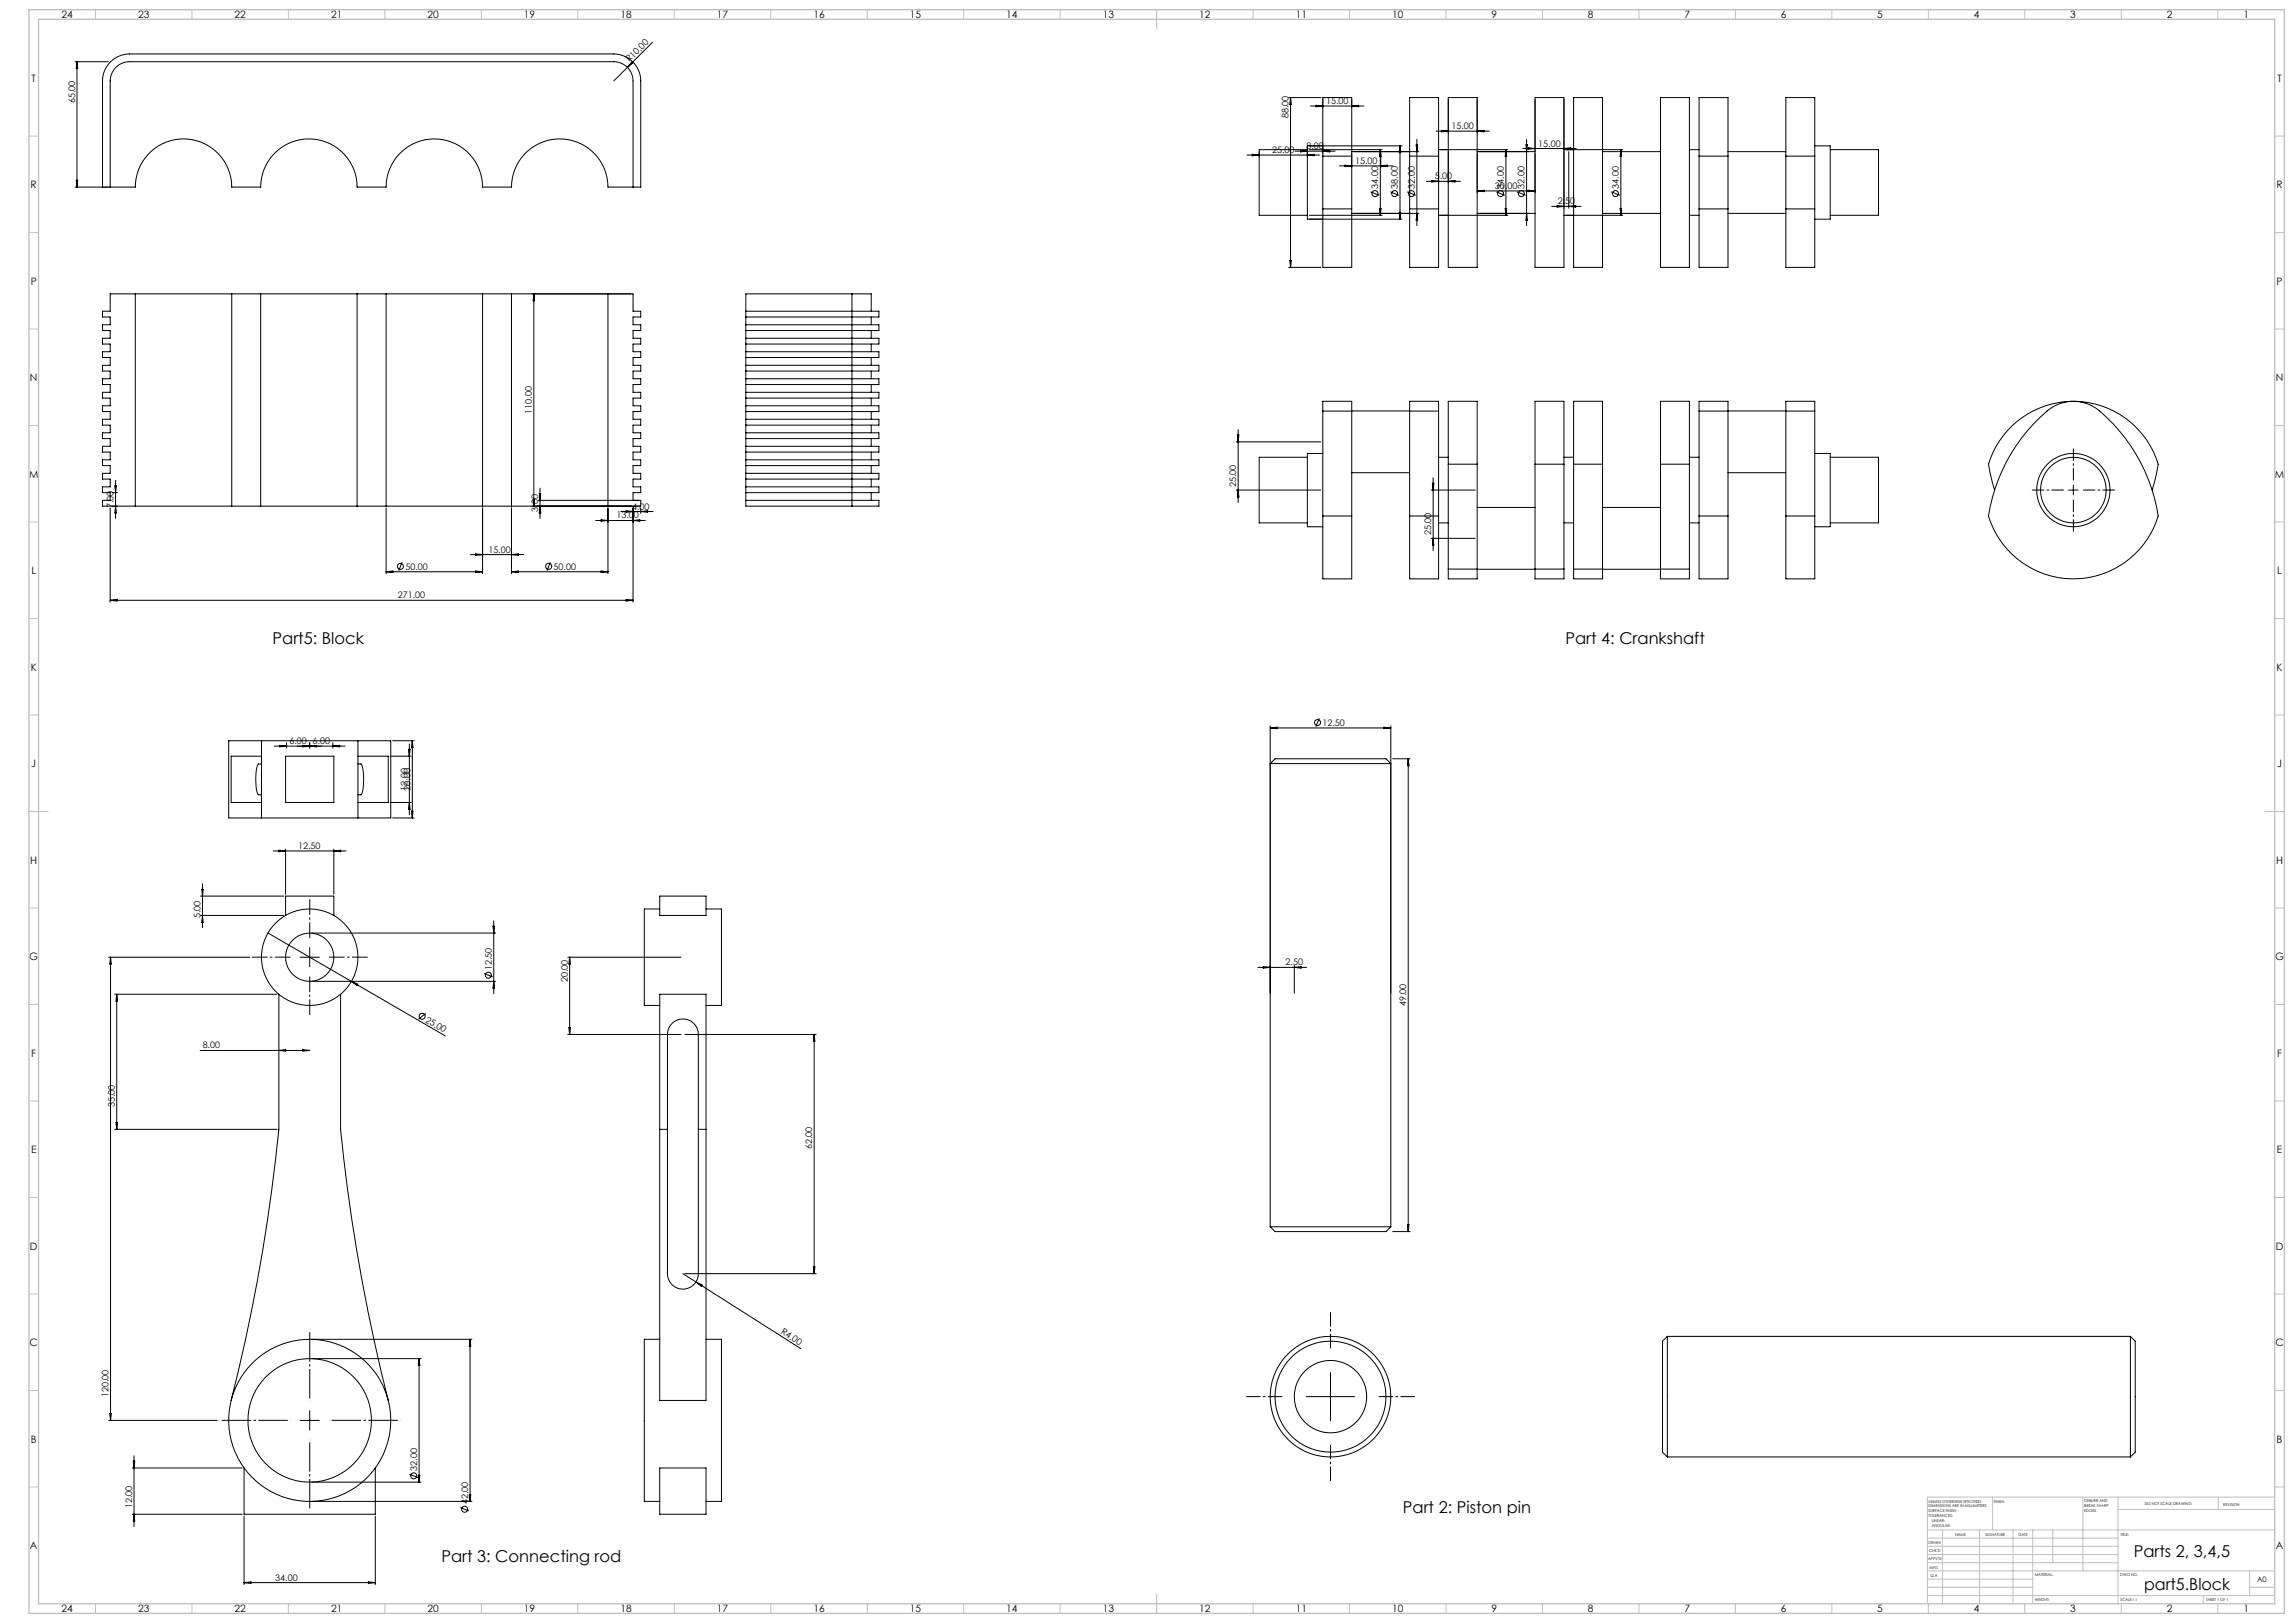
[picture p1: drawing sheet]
<svg xmlns="http://www.w3.org/2000/svg" width="1189mm" height="841mm" viewBox="0 0 1189 841" stroke-linecap="round" stroke-linejoin="round" font-family="sans-serif">
<defs><g id="words">
<g font-size="8.5">
<text x="141" y="334">Part5: Block</text>
<text x="811" y="334">Part 4: Crankshaft</text>
<text x="727" y="784">Part 2: Piston pin</text>
<text x="229" y="809">Part 3: Connecting rod</text>
<text x="1106" y="807">Parts 2, 3,4,5</text>
<text x="1111" y="824">part5.Block</text>
</g>
<g font-size="5.3">
<text x="32" y="9">24</text>
<text x="72" y="9">23</text>
<text x="122" y="9">22</text>
<text x="172" y="9">21</text>
<text x="222" y="9">20</text>
<text x="272" y="9">19</text>
<text x="322" y="9">18</text>
<text x="372" y="9">17</text>
<text x="422" y="9">16</text>
<text x="472" y="9">15</text>
<text x="522" y="9">14</text>
<text x="572" y="9">13</text>
<text x="622" y="9">12</text>
<text x="672" y="9">11</text>
<text x="722" y="9">10</text>
<text x="773" y="9">9</text>
<text x="823" y="9">8</text>
<text x="873" y="9">7</text>
<text x="923" y="9">6</text>
<text x="973" y="9">5</text>
<text x="1023" y="9">4</text>
<text x="1073" y="9">3</text>
<text x="1123" y="9">2</text>
<text x="1163" y="9">1</text>
<text x="16" y="42">T</text>
<text x="1180" y="42">T</text>
<text x="16" y="97">R</text>
<text x="1180" y="97">R</text>
<text x="16" y="147">P</text>
<text x="1180" y="147">P</text>
<text x="16" y="197">N</text>
<text x="1180" y="197">N</text>
<text x="15" y="247">M</text>
<text x="1179" y="247">M</text>
<text x="16" y="297">L</text>
<text x="1180" y="297">L</text>
<text x="16" y="347">K</text>
<text x="1180" y="347">K</text>
<text x="16" y="397">J</text>
<text x="1180" y="397">J</text>
<text x="16" y="447">H</text>
<text x="1180" y="447">H</text>
<text x="15" y="497">G</text>
<text x="1179" y="497">G</text>
<text x="16" y="547">F</text>
<text x="1180" y="547">F</text>
<text x="16" y="597">E</text>
<text x="1180" y="597">E</text>
<text x="16" y="647">D</text>
<text x="1180" y="647">D</text>
<text x="15" y="697">C</text>
<text x="1179" y="697">C</text>
<text x="16" y="747">B</text>
<text x="1180" y="747">B</text>
<text x="16" y="803">A</text>
<text x="1180" y="803">A</text>
<text x="32" y="835">24</text>
<text x="72" y="835">23</text>
<text x="122" y="835">22</text>
<text x="172" y="835">21</text>
<text x="222" y="835">20</text>
<text x="272" y="835">19</text>
<text x="322" y="835">18</text>
<text x="372" y="835">17</text>
<text x="422" y="835">16</text>
<text x="472" y="835">15</text>
<text x="522" y="835">14</text>
<text x="572" y="835">13</text>
<text x="622" y="835">12</text>
<text x="672" y="835">11</text>
<text x="722" y="835">10</text>
<text x="773" y="835">9</text>
<text x="823" y="835">8</text>
<text x="873" y="835">7</text>
<text x="923" y="835">6</text>
<text x="973" y="835">5</text>
<text x="1023" y="835">4</text>
<text x="1073" y="835">3</text>
<text x="1123" y="835">2</text>
<text x="1163" y="835">1</text>
</g>
<g font-size="4.7">
<text x="326" y="32" transform="rotate(-45 326 32)">R10.00</text>
<text x="39" y="53" transform="rotate(-90 39 53)">65.00</text>
<text x="687" y="54">15.00</text>
<text x="668" y="61" transform="rotate(-90 668 61)">88.00</text>
<text x="752" y="67">15.00</text>
<text x="677" y="77">8.00</text>
<text x="797" y="76">15.00</text>
<text x="659" y="79">25.00</text>
<text x="702" y="85">15.00</text>
<text x="744" y="93">5.00</text>
<text x="714" y="98" transform="rotate(-90 714 98)">34.00</text>
<text x="725" y="98" transform="rotate(-90 725 98)">38.00</text>
<text x="733" y="98" transform="rotate(-90 733 98)">32.00</text>
<text x="775" y="98">30.00</text>
<text x="779" y="98" transform="rotate(-90 779 98)">34.00</text>
<text x="790" y="98" transform="rotate(-90 790 98)">32.00</text>
<text x="839" y="98" transform="rotate(-90 839 98)">34.00</text>
<text x="807" y="106">2.50</text>
<text x="276" y="214" transform="rotate(-90 276 214)">110.00</text>
<text x="641" y="252" transform="rotate(-90 641 252)">25.00</text>
<text x="59" y="263" transform="rotate(-90 59 263)">7.00</text>
<text x="279" y="265" transform="rotate(-90 279 265)">3.00</text>
<text x="320" y="269">13.00</text>
<text x="328" y="264">4.00</text>
<text x="742" y="277" transform="rotate(-90 742 277)">25.00</text>
<text x="253" y="286">15.00</text>
<text x="210" y="295">50.00</text>
<text x="287" y="295">50.00</text>
<text x="206" y="310">271.00</text>
<text x="685" y="376">12.50</text>
<text x="150" y="386">6.00</text>
<text x="162" y="386">6.00</text>
<text x="211" y="410" transform="rotate(-90 211 410)">12.00</text>
<text x="213" y="410" transform="rotate(-90 213 410)">20.00</text>
<text x="154" y="440">12.50</text>
<text x="104" y="476" transform="rotate(-90 104 476)">5.00</text>
<text x="255" y="503" transform="rotate(-90 255 503)">12.50</text>
<text x="666" y="500">2.50</text>
<text x="294" y="509" transform="rotate(-90 294 509)">20.00</text>
<text x="729" y="521" transform="rotate(-90 729 521)">49.00</text>
<text x="220" y="529" transform="rotate(30 220 529)">25.00</text>
<text x="105" y="543">8.00</text>
<text x="59" y="574" transform="rotate(-90 59 574)">35.00</text>
<text x="421" y="595" transform="rotate(-90 421 595)">62.00</text>
<text x="404" y="691" transform="rotate(32 404 691)">R4.00</text>
<text x="56" y="724" transform="rotate(-90 56 724)">120.00</text>
<text x="216" y="762" transform="rotate(-90 216 762)">32.00</text>
<text x="243" y="779" transform="rotate(-90 243 779)">42.00</text>
<text x="68" y="781" transform="rotate(-90 68 781)">12.00</text>
<text x="143" y="819">34.00</text>
</g>
<text font-size="3.9" x="1170" y="820">A0</text>
<g font-size="2">
<text x="1000" y="779">UNLESS OTHERWISE SPECIFIED:</text>
<text x="1033" y="779">FINISH:</text>
<text x="1080" y="778">DEBURR AND</text>
<text x="1112" y="780">DO NOT SCALE DRAWING</text>
<text x="1000" y="781">DIMENSIONS ARE IN MILLIMETERS</text>
<text x="1000" y="784">SURFACE FINISH:</text>
<text x="1080" y="781">BREAK SHARP</text>
<text x="1080" y="783">EDGES</text>
<text x="1152" y="780">REVISION</text>
<text x="1000" y="786">TOLERANCES:</text>
<text x="1001" y="789">LINEAR:</text>
<text x="1001" y="791">ANGULAR:</text>
<text x="1013" y="796">NAME</text>
<text x="1029" y="796">SIGNATURE</text>
<text x="1046" y="796">DATE</text>
<text x="1099" y="796">TITLE:</text>
<text x="1000" y="800">DRAWN</text>
<text x="999" y="808">APPV'D</text>
<text x="1000" y="804">CHK'D</text>
<text x="1000" y="813">MFG</text>
<text x="1001" y="817">Q.A</text>
<text x="1055" y="817">MATERIAL:</text>
<text x="1099" y="817">DWG NO.</text>
<text x="1055" y="830">WEIGHT:</text>
<text x="1099" y="830">SCALE:1:1</text>
<text x="1143" y="830">SHEET 1 OF 1</text>
</g>
</g></defs>
<g fill="none" stroke="#000" stroke-width=".52">
<path d="M39 32h17M40 32v65M40 32v4zM327 32l1 1-3 2zM338 22l-20 20M668 51h17M669 51v88M669 51v3zM679 55h28M682 55h4h-4zM686 52v4M701 52v4"/>
<path d="M701 55h3zM751 51h15v88h-15zM751 52v17M766 52v17M796 51h15v88h-15zM796 52v26M811 52v26M816 51h15v88h-15zM861 51h15v88h-15zM649 80h4l-4 1zM653 79v2M671 78h21"/>
<path d="M674 78h4l-4 1zM678 78h-25v34h25M678 77v4M679 78h37M686 77v2M686 78h3v1zM701 79h34M701 80v7M715 78v34M715 78l1 3h-1zM716 80v7M726 76v38"/>
<path d="M726 76v3h-1zM727 76h-49v38h49M734 75h1l-1 4zM734 72v45M744 68h28M746 78h36M746 79v16M747 68h4h-4zM751 79v16M766 79h30M766 68h3zM766 80v20"/>
<path d="M781 78v3h-1zM781 78v34M789 77h28M791 75h1l-1 4zM791 72v45M792 77h4h-4zM796 80v20M811 78h30M811 79v29M811 77h3zM813 79v29M831 79h30"/>
<path d="M840 78v3zM840 78v34M876 78h5M896 79h30M941 76h8v38h-8M949 78h25v34h-25M39 97h31a25 25 0 0 1 25-25 25 25 0 0 1 25 25h15a25 25 0 0 1 25-25 25 25 0 0 1 25 25h15a25 25 0 0 1 25-25 25 25 0 0 1 25 25h15a25 25 0 0 1 25-25 25 25 0 0 1 25 25h17v-55a14 14 0 0 0-14-14h-251a14 14 0 0 0-14 14v55M40 93v4zM57 97v-55a10 10 0 0 1 10-10h251a10 10 0 0 1 10 10v55M646 80h38M678 80h3v1zM686 81v27"/>
<path d="M686 81v-30h15v30M686 81h15M694 86h28M697 86h4h-4zM701 81v27M710 99l5 2M716 86h3zM721 99l4 2M729 99l5 2M731 81v27M731 81v-30h15v30M731 81h15"/>
<path d="M739 94h18M742 94h4h-4zM746 81v27M751 94h3zM766 99h3zM766 99h30M776 99l4 2M786 99l5 2M792 99h4h-4zM835 99l5 2M881 81v27M881 81v-30h15v30"/>
<path d="M881 81h15M896 81v27M926 81v27M926 81v-30h15v30M926 81h15M941 81v27M679 112h37M686 108v31h15v-31M686 108h15M701 111h34M715 108h1l-1 4zM725 110h1v4z"/>
<path d="M731 108v31h15v-31M731 108h15M734 111l1 3h-1zM746 112h36M766 111h30M780 108h1v4zM791 111l1 3h-1zM804 107h15M807 107h4h-4zM811 112h30M813 107h4zM831 111h30"/>
<path d="M840 108v4zM876 112h5M881 108v31h15v-31M881 108h15M896 111h30M926 108v31h15v-31M926 108h15M668 139h17M669 135v4zM70 152h50M70 152h-13v9h-4v3h4v4h-4v3h4v4h-4v3h4v4h-4v3h4v4h-4v3h4v4h-4v3h4v4h-4v3h4v4h-4v3h4v4h-4v3h4v4h-4v3h4v4h-4v3h4v4h-4v3h4v4h-4v3h4v4h-4v3h4v4h-4v3h17M70 152v110"/>
<path d="M120 152h15M120 152v110M135 152h50M135 152v110M185 152h15M185 152v110M200 152h50M200 152v110M250 152v110M250 152h15M265 152h50v110h-50M265 152v110"/>
<path d="M276 152h52v9h4v3h-4v4h4v3h-4v4h4v3h-4v4h4v3h-4v4h4v3h-4v4h4v3h-4v4h4v3h-4v4h4v3h-4v4h4v3h-4v4h4v3h-4v4h4v3h-4v4h4v3h-4v4h4v3h-4v4h4v3h-4v4M277 152v110M277 152v4h-1zM442 152h10v9M442 152h-55v110h55M442 152v110M387 168h69v3h-69M387 175h69v3h-69M387 161h69v3h-69M452 164v4M452 171v4M452 178v4"/>
<path d="M387 182h69v3h-69M387 189h69v3h-69M387 196h69v3h-69M452 185v4M452 192v4M452 199v4M387 210h69v3h-69M387 217h69v3h-69M387 203h69v3h-69M452 206v4M452 213v4M686 213v-5h15v59"/>
<path d="M686 213v54M686 213h60M746 213v-5h-15v59M746 213v54M881 213v54M881 213v-5h15v59M881 213h60M941 213v-5h-15v59M941 213v54M1057 216a22 22 0 0 1 35 0 90 90 0 0 1 27 51 46 46 0 0 1-44 33 46 46 0 0 1-44-33 90 90 0 0 1 26-51zM387 224h69v3h-69M387 231h69v3h-69"/>
<path d="M387 238h69v3h-69M452 220v4M452 227v4M452 234v4M641 229h44M641 225h1v4zM642 223v37M678 237h-25v34h25M686 235h-8v38h8M746 237h5M811 237h5M876 237h5"/>
<path d="M941 235h8v38h-8M949 237h25v34h-25M58 255h3M60 252v3zM60 249v20M276 259h1v3zM279 259h53v3h-56M280 256v3zM280 253v16M387 252h69v3h-69M387 245h69v3h-69M387 259h69v3h-14"/>
<path d="M452 241v4M452 248v4M452 255v4M641 254h44M642 254v4h-1zM701 245h30M742 254h23M742 250h1v4zM743 248v37M751 241v54M751 241v-33h15v33M751 241h15"/>
<path d="M766 241v59h-15v-5M796 241v-33h15v33M796 241v59h15v-5M796 241h15M811 241v54M816 241v54M816 241v-33h15v33M816 241h15M831 241v59h-15v-5M861 241v59h15v-5M861 241v-33h15v33M861 241h15"/>
<path d="M876 241v54M896 245h30M1034 254l-3-13a46 46 0 0 1 44-33 46 46 0 0 1 44 33l-4 13M1072 254h5M1075 251v5M57 263v49M60 262v4zM70 262h50M120 262h15M135 262h50M185 262h15M200 262h50"/>
<path d="M200 263v34M250 263v34M250 262h15M265 263v34M280 262v4zM309 270h25M312 269l3 1h-3zM315 263v34M322 265h16M325 265h3h-3zM328 263v49M328 270l4-1v1z"/>
<path d="M332 263v3M332 265h4zM686 267v33h15v-33M686 267h15M731 267v33h15v-33M731 267h15M742 279h23M743 279v4h-1zM746 271h5M766 263h30M811 271h5M831 263h30"/>
<path d="M876 271h5M881 267v33h15v-33M881 267h15M926 267v33h15v-33M926 267h15M200 296h50M200 296h4v1zM208 291l-1 5M244 287h27M247 296h3l-3 1zM247 287h3l-3 1zM265 296h50"/>
<path d="M265 296h4v1zM265 287h4v1zM285 291l-2 5M312 296h3l-3 1zM751 295h60M816 295h60M57 311h271M57 311h4zM325 311h3h-3zM658 376v260M658 377h63M658 377h4v1z"/>
<path d="M684 372l-2 5M717 377h4l-4 1zM721 376v260M136 384h50M136 396h-2a22 22 0 0 0 0 16h2M136 392h-16v24h16M136 384h-17v40h17M136 384v40M142 387h37M145 386l4 1h-4zM148 392h25v24h-25zM149 385v3"/>
<path d="M157 386l7 1v-1l-7 1zM161 385v3M173 385v3M173 387l3-1v1zM186 396h1a22 22 0 0 1 0 16h-1M186 392h15v24h-15M186 384h17v40h-17M186 384v40M202 392h11M204 384h11M212 388h1l-1 4zM212 385v37"/>
<path d="M214 384v40M214 384v3h-1zM658 396l3-3h57l3 3zM722 393h9M730 393v245M730 393v4zM202 416h11M212 416l1 3h-1zM136 424h50M148 440v23M173 440v23M204 424h11"/>
<path d="M213 420h1v4zM105 458v23M142 441h37M144 441h4h-4zM173 441h4zM104 464h43M104 474h43M105 461v3zM105 474v4zM148 474v-10h25v10M256 480v3zM256 477v38"/>
<path d="M342 471h-8v50h8M342 464h24v10h-24zM366 471h8v50h-8M56 496h74M57 496v240M57 496l1 4h-1zM139 483l92 54M156 496h10M161 491v10M162 483h95M294 496h59M295 496v40"/>
<path d="M295 496l1 4h-1zM59 515h85M61 515v70M61 515v4h-1zM145 515v70a954 954 0 0 1-25 141M162 509h95M177 515v70a960 960 0 0 0 24 141M182 509l3 1v1zM251 504l4 2M256 509v3zM652 501h25M655 501h3l-3 1z"/>
<path d="M671 500v15M671 501h3v1zM221 525l-4 3M294 536h59M295 532h1l-1 4zM355 536h68M422 536v124M422 536v4zM104 544h57M145 544h3v1zM157 544h4l-4 1zM59 585h85"/>
<path d="M60 582h1v3zM342 585v141h24v-141M342 585h4M342 585v-70h24v70M346 585v75a8 8 0 0 0 8 8 8 8 0 0 0 8-8v-75M346 585v-49a8 8 0 0 1 8-8 8 8 0 0 1 8 8v49M362 585h4M658 636h63M658 636l3 2h57l3-2M722 638h9M730 635v3zM354 660l7 4"/>
<path d="M355 660h68M422 656v4zM361 664l54 35M361 664l3 2v1zM162 694h83M244 694v84M244 694v4h-1zM342 694h-8v84h8M366 694h8v84h-8M864 692v63M864 692l-2 3v57l2 3M864 692h240"/>
<path d="M1104 692v63M1104 692l3 3v57l-3 3M162 704h56M217 704v64M217 704l1 4h-1zM690 711v25M56 736h57M57 732h1l-1 4zM156 736h10M161 731v10M677 724h25M69 757h1l-1 4z"/>
<path d="M69 754v37M864 755h240M68 761h58M127 761v24h68v-24M162 778h83M162 768h56M212 764l5 2M217 764h1l-1 4zM243 774h1v4zM342 761h24v24h-24zM68 785h58M69 785l1 3h-1z"/>
<path d="M127 786v35M195 786v35M239 781l4 2M191 820h4h-4zM127 820h68M127 820h3z"/>
<circle cx="713" cy="100" r="1.6"/>
<circle cx="723" cy="100" r="1.6"/>
<circle cx="732" cy="100" r="1.6"/>
<circle cx="778" cy="100" r="1.6"/>
<circle cx="788" cy="100" r="1.6"/>
<circle cx="837" cy="100" r="1.6"/>
<circle cx="1075" cy="254" r="17"/>
<circle cx="1075" cy="254" r="19"/>
<circle cx="208" cy="293" r="1.6"/>
<circle cx="284" cy="293" r="1.6"/>
<circle cx="683" cy="374" r="1.6"/>
<circle cx="161" cy="496" r="25"/>
<circle cx="161" cy="496" r="13"/>
<circle cx="253" cy="505" r="1.6"/>
<circle cx="219" cy="527" r="1.6"/>
<circle cx="161" cy="736" r="32"/>
<circle cx="161" cy="736" r="42"/>
<circle cx="690" cy="724" r="19"/>
<circle cx="690" cy="724" r="29"/>
<circle cx="690" cy="724" r="31"/>
<circle cx="214" cy="765" r="1.5"/>
<circle cx="241" cy="782" r="1.6"/>
</g>
<path d="M1070 254h-17M1075 249v-17M1075 259v16M1080 254h16" fill="none" stroke="#000" stroke-width=".52" stroke-dasharray="15.2 1.3 1.3 1.3" stroke-dashoffset="8.9" stroke-linecap="butt"/>
<path d="M690 699v-19M665 724h-19M715 724h18M690 749v18" fill="none" stroke="#000" stroke-width=".52" stroke-dasharray="15.2 1.3 1.3 1.3" stroke-dashoffset="7.8" stroke-linecap="butt"/>
<path d="M151 496h-20M161 486v-20M171 496h20M161 506v20" fill="none" stroke="#000" stroke-width=".52" stroke-dasharray="15.2 1.3 1.3 1.3" stroke-dashoffset="7.1" stroke-linecap="butt"/>
<path d="M151 736h-37M161 726v-37M171 736h37M161 746v37" fill="none" stroke="#000" stroke-width=".52" stroke-dasharray="15.2 1.3 1.3 1.3" stroke-dashoffset="-1.4" stroke-linecap="butt"/>
<g fill="none" stroke="#c0c0c0" stroke-width=".52">
<path d="M49 5v5M99 5v5M149 5v5M199 5v5M249 5v5M299 5v5M349 5v5M399 5v5M449 5v5M499 5v5M549 5v5M599 5v10"/>
<path d="M649 5v5M699 5v5M749 5v5M799 5v5M849 5v5M899 5v5M949 5v5M999 5v5M1049 5v5M1099 5v5M1149 5v5M15 71h5"/>
<path d="M1179 71h5M15 121h5M1179 121h5M15 171h5M1179 171h5M15 221h5M1179 221h5M15 271h5M1179 271h5M15 321h5M1179 321h5M15 371h5"/>
<path d="M1179 371h5M15 421h10M1174 421h10M15 471h5M1179 471h5M15 521h5M1179 521h5M15 571h5M1179 571h5M15 621h5M1179 621h5M15 671h5"/>
<path d="M1179 671h5M15 721h5M1179 721h5M15 771h5M1033 776v17M1080 776v38M1098 776v55M1150 776v6M1179 771h5M1179 776h-180v55M999 793h180M999 797h99"/>
<path d="M1007 793v38M1026 793v38M1043 793v38M1054 793v38M1064 793v17M1098 782h81M999 810h99M999 806h99M999 801h99M999 818h55M999 814h180M1166 814v13"/>
<path d="M49 831v5M99 831v5M149 831v5M199 831v5M249 831v5M299 831v5M349 831v5M399 831v5M449 831v5M499 831v5M549 831v5M599 826v10"/>
<path d="M649 831v5M699 831v5M749 831v5M799 831v5M849 831v5M899 831v5M949 831v5M999 827h180M999 823h55M999 831v5M1049 831v5M1099 831v5"/>
<path d="M1142 827v4M1149 831v5M1166 823h13"/>
</g>
<path d="M15 5h1169v831h-1169zM20 10h1159v821h-1159z" fill="none" stroke="#c0c0c0" stroke-width=".7"/>
<use href="#words"/>
</svg>
